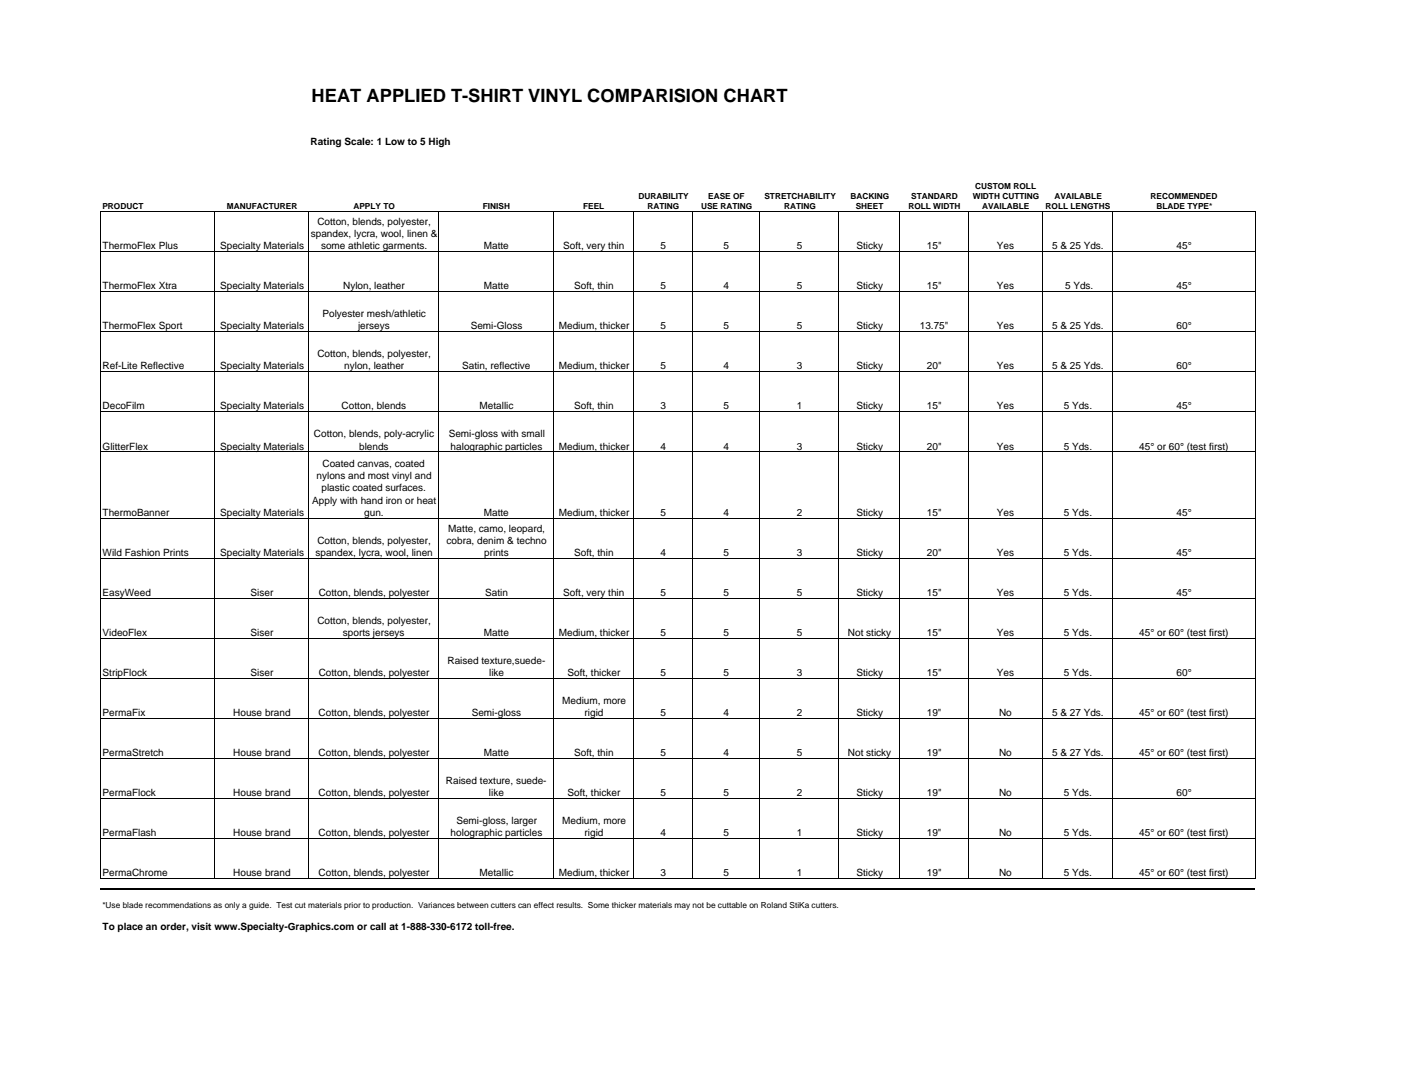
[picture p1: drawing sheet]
<svg xmlns="http://www.w3.org/2000/svg" width="279mm" height="216mm" viewBox="0 0 279 216" stroke-linecap="round" stroke-linejoin="round" font-family="sans-serif">
<defs><g id="words">
<text font-size="3.6" x="62" y="20.3">HEAT APPLIED T-SHIRT VINYL COMPARISION CHART</text>
<g font-size="2">
<text x="61.8" y="28.8">Rating Scale: 1 Low to 5 High</text>
<text x="61.8" y="47.1">spandex, lycra, wool, linen &amp;</text>
<text x="63.1" y="44.7">Cotton, blends, polyester,</text>
<text x="20.4" y="49.6">ThermoFlex Plus</text>
<text x="43.8" y="49.6">Specialty Materials</text>
<text x="63.8" y="49.6">some athletic garments.</text>
<text x="96.2" y="49.6">Matte</text>
<text x="112" y="49.6">Soft, very thin</text>
<text x="131.3" y="49.6">5</text>
<text x="143.9" y="49.6">5</text>
<text x="158.5" y="49.6">5</text>
<text x="170.3" y="49.6">Sticky</text>
<text x="184.3" y="49.6">15&quot;</text>
<text x="198.2" y="49.6">Yes</text>
<text x="209.2" y="49.6">5 &amp; 25 Yds.</text>
<text x="234" y="49.6">45°</text>
<text x="20.4" y="57.5">ThermoFlex Xtra</text>
<text x="43.8" y="57.5">Specialty Materials</text>
<text x="68.2" y="57.5">Nylon, leather</text>
<text x="96.2" y="57.5">Matte</text>
<text x="114.2" y="57.5">Soft, thin</text>
<text x="131.3" y="57.5">5</text>
<text x="143.9" y="57.5">4</text>
<text x="158.5" y="57.5">5</text>
<text x="170.3" y="57.5">Sticky</text>
<text x="184.3" y="57.5">15&quot;</text>
<text x="198.2" y="57.5">Yes</text>
<text x="211.8" y="57.5">5 Yds.</text>
<text x="234" y="57.5">45°</text>
<text x="20.4" y="65.5">ThermoFlex Sport</text>
<text x="43.8" y="65.5">Specialty Materials</text>
<text x="64.1" y="63">Polyester mesh/athletic</text>
<text x="71.2" y="65.5">jerseys</text>
<text x="93.6" y="65.5">Semi-Gloss</text>
<text x="111.1" y="65.5">Medium, thicker</text>
<text x="131.3" y="65.5">5</text>
<text x="143.9" y="65.5">5</text>
<text x="158.5" y="65.5">5</text>
<text x="170.3" y="65.5">Sticky</text>
<text x="182.9" y="65.5">13.75&quot;</text>
<text x="198.2" y="65.5">Yes</text>
<text x="209.2" y="65.5">5 &amp; 25 Yds.</text>
<text x="234" y="65.5">60°</text>
<text x="63.1" y="71">Cotton, blends, polyester,</text>
<text x="20.4" y="73.4">Ref-Lite Reflective</text>
<text x="43.8" y="73.4">Specialty Materials</text>
<text x="68.5" y="73.4">nylon, leather</text>
<text x="91.9" y="73.4">Satin, reflective</text>
<text x="111.1" y="73.4">Medium, thicker</text>
<text x="131.3" y="73.4">5</text>
<text x="143.9" y="73.4">4</text>
<text x="158.5" y="73.4">3</text>
<text x="170.3" y="73.4">Sticky</text>
<text x="184.3" y="73.4">20&quot;</text>
<text x="198.2" y="73.4">Yes</text>
<text x="209.2" y="73.4">5 &amp; 25 Yds.</text>
<text x="234" y="73.4">60°</text>
<text x="20.4" y="81.4">DecoFilm</text>
<text x="43.8" y="81.4">Specialty Materials</text>
<text x="67.9" y="81.4">Cotton, blends</text>
<text x="95.4" y="81.4">Metallic</text>
<text x="114.2" y="81.4">Soft, thin</text>
<text x="131.3" y="81.4">3</text>
<text x="143.9" y="81.4">5</text>
<text x="158.5" y="81.4">1</text>
<text x="170.3" y="81.4">Sticky</text>
<text x="184.3" y="81.4">15&quot;</text>
<text x="198.2" y="81.4">Yes</text>
<text x="211.5" y="81.4">5 Yds.</text>
<text x="234" y="81.4">45°</text>
<text x="20.4" y="89.4">GlitterFlex</text>
<text x="43.8" y="89.4">Specialty Materials</text>
<text x="62.4" y="86.9">Cotton, blends, poly-acrylic</text>
<text x="71.4" y="89.4">blends</text>
<text x="89.2" y="86.9">Semi-gloss with small</text>
<text x="89.6" y="89.4">halographic particles</text>
<text x="111.1" y="89.4">Medium, thicker</text>
<text x="131.3" y="89.4">4</text>
<text x="143.9" y="89.4">4</text>
<text x="158.5" y="89.4">3</text>
<text x="170.3" y="89.4">Sticky</text>
<text x="184.3" y="89.4">20&quot;</text>
<text x="198.2" y="89.4">Yes</text>
<text x="211.5" y="89.4">5 Yds.</text>
<text x="226.6" y="89.4">45° or 60° (test first)</text>
<text x="62.9" y="95.2">nylons and most vinyl and</text>
<text x="64.1" y="92.8">Coated canvas, coated</text>
<text x="62.1" y="100.2">Apply with hand iron or heat</text>
<text x="63.9" y="97.7">plastic coated surfaces.</text>
<text x="20.4" y="102.6">ThermoBanner</text>
<text x="43.8" y="102.6">Specialty Materials</text>
<text x="72.4" y="102.6">gun.</text>
<text x="89.2" y="105.7">Matte, camo, leopard,</text>
<text x="96.2" y="102.6">Matte</text>
<text x="111.1" y="102.6">Medium, thicker</text>
<text x="131.3" y="102.6">5</text>
<text x="143.9" y="102.6">4</text>
<text x="158.5" y="102.6">2</text>
<text x="170.3" y="102.6">Sticky</text>
<text x="184.3" y="102.6">15&quot;</text>
<text x="198.2" y="102.6">Yes</text>
<text x="211.5" y="102.6">5 Yds.</text>
<text x="234" y="102.6">45°</text>
<text x="20.4" y="110.6">Wild Fashion Prints</text>
<text x="43.8" y="110.6">Specialty Materials</text>
<text x="62.7" y="110.6">spandex, lycra, wool, linen</text>
<text x="63.1" y="108.1">Cotton, blends, polyester,</text>
<text x="88.8" y="108.1">cobra, denim &amp; techno</text>
<text x="96.3" y="110.6">prints</text>
<text x="114.2" y="110.6">Soft, thin</text>
<text x="131.3" y="110.6">4</text>
<text x="143.9" y="110.6">5</text>
<text x="158.5" y="110.6">3</text>
<text x="170.3" y="110.6">Sticky</text>
<text x="184.3" y="110.6">20&quot;</text>
<text x="198.2" y="110.6">Yes</text>
<text x="211.5" y="110.6">5 Yds.</text>
<text x="234" y="110.6">45°</text>
<text x="20.4" y="118.5">EasyWeed</text>
<text x="49.8" y="118.5">Siser</text>
<text x="63.4" y="118.5">Cotton, blends, polyester</text>
<text x="96.5" y="118.5">Satin</text>
<text x="112" y="118.5">Soft, very thin</text>
<text x="131.3" y="118.5">5</text>
<text x="143.9" y="118.5">5</text>
<text x="158.5" y="118.5">5</text>
<text x="170.3" y="118.5">Sticky</text>
<text x="184.3" y="118.5">15&quot;</text>
<text x="198.2" y="118.5">Yes</text>
<text x="211.5" y="118.5">5 Yds.</text>
<text x="234" y="118.5">45°</text>
<text x="63.1" y="124">Cotton, blends, polyester,</text>
<text x="20.4" y="126.5">VideoFlex</text>
<text x="49.8" y="126.5">Siser</text>
<text x="68.2" y="126.5">sports jerseys</text>
<text x="89" y="132">Raised texture,suede-</text>
<text x="96.2" y="126.5">Matte</text>
<text x="111.1" y="126.5">Medium, thicker</text>
<text x="131.3" y="126.5">5</text>
<text x="143.9" y="126.5">5</text>
<text x="158.5" y="126.5">5</text>
<text x="168.6" y="126.5">Not sticky</text>
<text x="184.3" y="126.5">15&quot;</text>
<text x="198.2" y="126.5">Yes</text>
<text x="211.5" y="126.5">5 Yds.</text>
<text x="226.6" y="126.5">45° or 60° (test first)</text>
<text x="20.4" y="134.5">StripFlock</text>
<text x="49.8" y="134.5">Siser</text>
<text x="63.4" y="134.5">Cotton, blends, polyester</text>
<text x="97.3" y="134.5">like</text>
<text x="112.9" y="134.5">Soft, thicker</text>
<text x="131.3" y="134.5">5</text>
<text x="143.9" y="134.5">5</text>
<text x="158.5" y="134.5">3</text>
<text x="170.3" y="134.5">Sticky</text>
<text x="184.3" y="134.5">15&quot;</text>
<text x="198.2" y="134.5">Yes</text>
<text x="211.5" y="134.5">5 Yds.</text>
<text x="234" y="134.5">60°</text>
<text x="20.4" y="142.4">PermaFix</text>
<text x="46.4" y="142.4">House brand</text>
<text x="63.4" y="142.4">Cotton, blends, polyester</text>
<text x="93.8" y="142.4">Semi-gloss</text>
<text x="111.8" y="140">Medium, more</text>
<text x="116.2" y="142.4">rigid</text>
<text x="131.3" y="142.4">5</text>
<text x="143.9" y="142.4">4</text>
<text x="158.5" y="142.4">2</text>
<text x="170.3" y="142.4">Sticky</text>
<text x="184.3" y="142.4">19&quot;</text>
<text x="198.7" y="142.4">No</text>
<text x="209.2" y="142.4">5 &amp; 27 Yds.</text>
<text x="226.6" y="142.4">45° or 60° (test first)</text>
<text x="20.4" y="150.4">PermaStretch</text>
<text x="46.4" y="150.4">House brand</text>
<text x="63.4" y="150.4">Cotton, blends, polyester</text>
<text x="88.7" y="155.9">Raised texture, suede-</text>
<text x="96.2" y="150.4">Matte</text>
<text x="114.2" y="150.4">Soft, thin</text>
<text x="131.3" y="150.4">5</text>
<text x="143.9" y="150.4">4</text>
<text x="158.5" y="150.4">5</text>
<text x="168.6" y="150.4">Not sticky</text>
<text x="184.3" y="150.4">19&quot;</text>
<text x="198.7" y="150.4">No</text>
<text x="209.2" y="150.4">5 &amp; 27 Yds.</text>
<text x="226.6" y="150.4">45° or 60° (test first)</text>
<text x="20.4" y="158.3">PermaFlock</text>
<text x="46.4" y="158.3">House brand</text>
<text x="63.4" y="158.3">Cotton, blends, polyester</text>
<text x="97.2" y="158.3">like</text>
<text x="112.9" y="158.3">Soft, thicker</text>
<text x="131.3" y="158.3">5</text>
<text x="143.9" y="158.3">5</text>
<text x="158.5" y="158.3">2</text>
<text x="170.3" y="158.3">Sticky</text>
<text x="184.3" y="158.3">19&quot;</text>
<text x="198.7" y="158.3">No</text>
<text x="211.5" y="158.3">5 Yds.</text>
<text x="234" y="158.3">60°</text>
<text x="20.4" y="166.3">PermaFlash</text>
<text x="46.4" y="166.3">House brand</text>
<text x="63.4" y="166.3">Cotton, blends, polyester</text>
<text x="89.6" y="166.3">holographic particles</text>
<text x="90.8" y="163.8">Semi-gloss, larger</text>
<text x="111.8" y="163.8">Medium, more</text>
<text x="116.2" y="166.3">rigid</text>
<text x="131.3" y="166.3">4</text>
<text x="143.9" y="166.3">5</text>
<text x="158.5" y="166.3">1</text>
<text x="170.3" y="166.3">Sticky</text>
<text x="184.3" y="166.3">19&quot;</text>
<text x="198.7" y="166.3">No</text>
<text x="211.5" y="166.3">5 Yds.</text>
<text x="226.6" y="166.3">45° or 60° (test first)</text>
<text x="20.4" y="174.2">PermaChrome</text>
<text x="46.4" y="174.2">House brand</text>
<text x="63.4" y="174.2">Cotton, blends, polyester</text>
<text x="95.4" y="174.2">Metallic</text>
<text x="111.1" y="174.2">Medium, thicker</text>
<text x="131.3" y="174.2">3</text>
<text x="143.9" y="174.2">5</text>
<text x="158.5" y="174.2">1</text>
<text x="170.3" y="174.2">Sticky</text>
<text x="184.3" y="174.2">19&quot;</text>
<text x="198.7" y="174.2">No</text>
<text x="211.5" y="174.2">5 Yds.</text>
<text x="226.6" y="174.2">45° or 60° (test first)</text>
<text x="20.4" y="184.8">To place an order, visit www.Specialty-Graphics.com or call at 1-888-330-6172 toll-free.</text>
</g>
<g font-size="1.7">
<text x="20.4" y="41.6">PRODUCT</text>
<text x="45.1" y="41.6">MANUFACTURER</text>
<text x="70.3" y="41.6">APPLY TO</text>
<text x="96" y="41.6">FINISH</text>
<text x="115.9" y="41.6">FEEL</text>
<text x="127" y="39.6">DURABILITY</text>
<text x="128.8" y="41.6">RATING</text>
<text x="139.4" y="41.6">USE RATING</text>
<text x="140.8" y="39.6">EASE OF</text>
<text x="152" y="39.6">STRETCHABILITY</text>
<text x="155.9" y="41.6">RATING</text>
<text x="169.1" y="39.6">BACKING</text>
<text x="170.2" y="41.6">SHEET</text>
<text x="180.6" y="41.6">ROLL WIDTH</text>
<text x="181.2" y="39.6">STANDARD</text>
<text x="193.5" y="39.6">WIDTH CUTTING</text>
<text x="193.9" y="37.5">CUSTOM ROLL</text>
<text x="195.3" y="41.6">AVAILABLE</text>
<text x="207.9" y="41.6">ROLL LENGTHS</text>
<text x="209.7" y="39.6">AVAILABLE</text>
<text x="228.8" y="39.6">RECOMMENDED</text>
<text x="230" y="41.6">BLADE TYPE*</text>
<text x="20.4" y="180.4">*Use blade recommendations as only a guide. Test cut materials prior to production. Variances between cutters can effect results. Some thicker materials may not be cuttable on Roland StiKa cutters.</text>
</g>
</g></defs>
<g fill="none" stroke="#000" stroke-width=".2">
<path d="M20 42v132.8M20.1 42.1h229.5M20.1 50h229.5M20.1 58h229.5M42.7 42.1v132.7M61.4 42.1v132.7M87.2 42.1v132.7M110.1 42.1v132.7M126 42.1v132.7M137.7 42.1v132.7M151.1 42.1v132.7M166.8 42.1v132.7"/>
<path d="M178.9 42.1v132.7M192.5 42.1v132.7M207.3 42.1v132.7M221.3 42.1v132.7M249.6 42.1v132.7M20.1 65.9h229.5M20.1 73.9h229.5M20.1 81.9h229.5M20.1 89.8h229.5M20.1 103.1h229.5M20.1 111h229.5M20.1 119h229.5"/>
<path d="M20.1 126.9h229.5M20.1 134.9h229.5M20.1 142.9h229.5M20.1 150.8h229.5M20.1 158.8h229.5M20.1 166.7h229.5M20.1 174.7h229.5"/>
</g>
<path d="M20 176.8h229.6" fill="none" stroke="#000" stroke-width=".25"/>
<use href="#words"/>
</svg>
